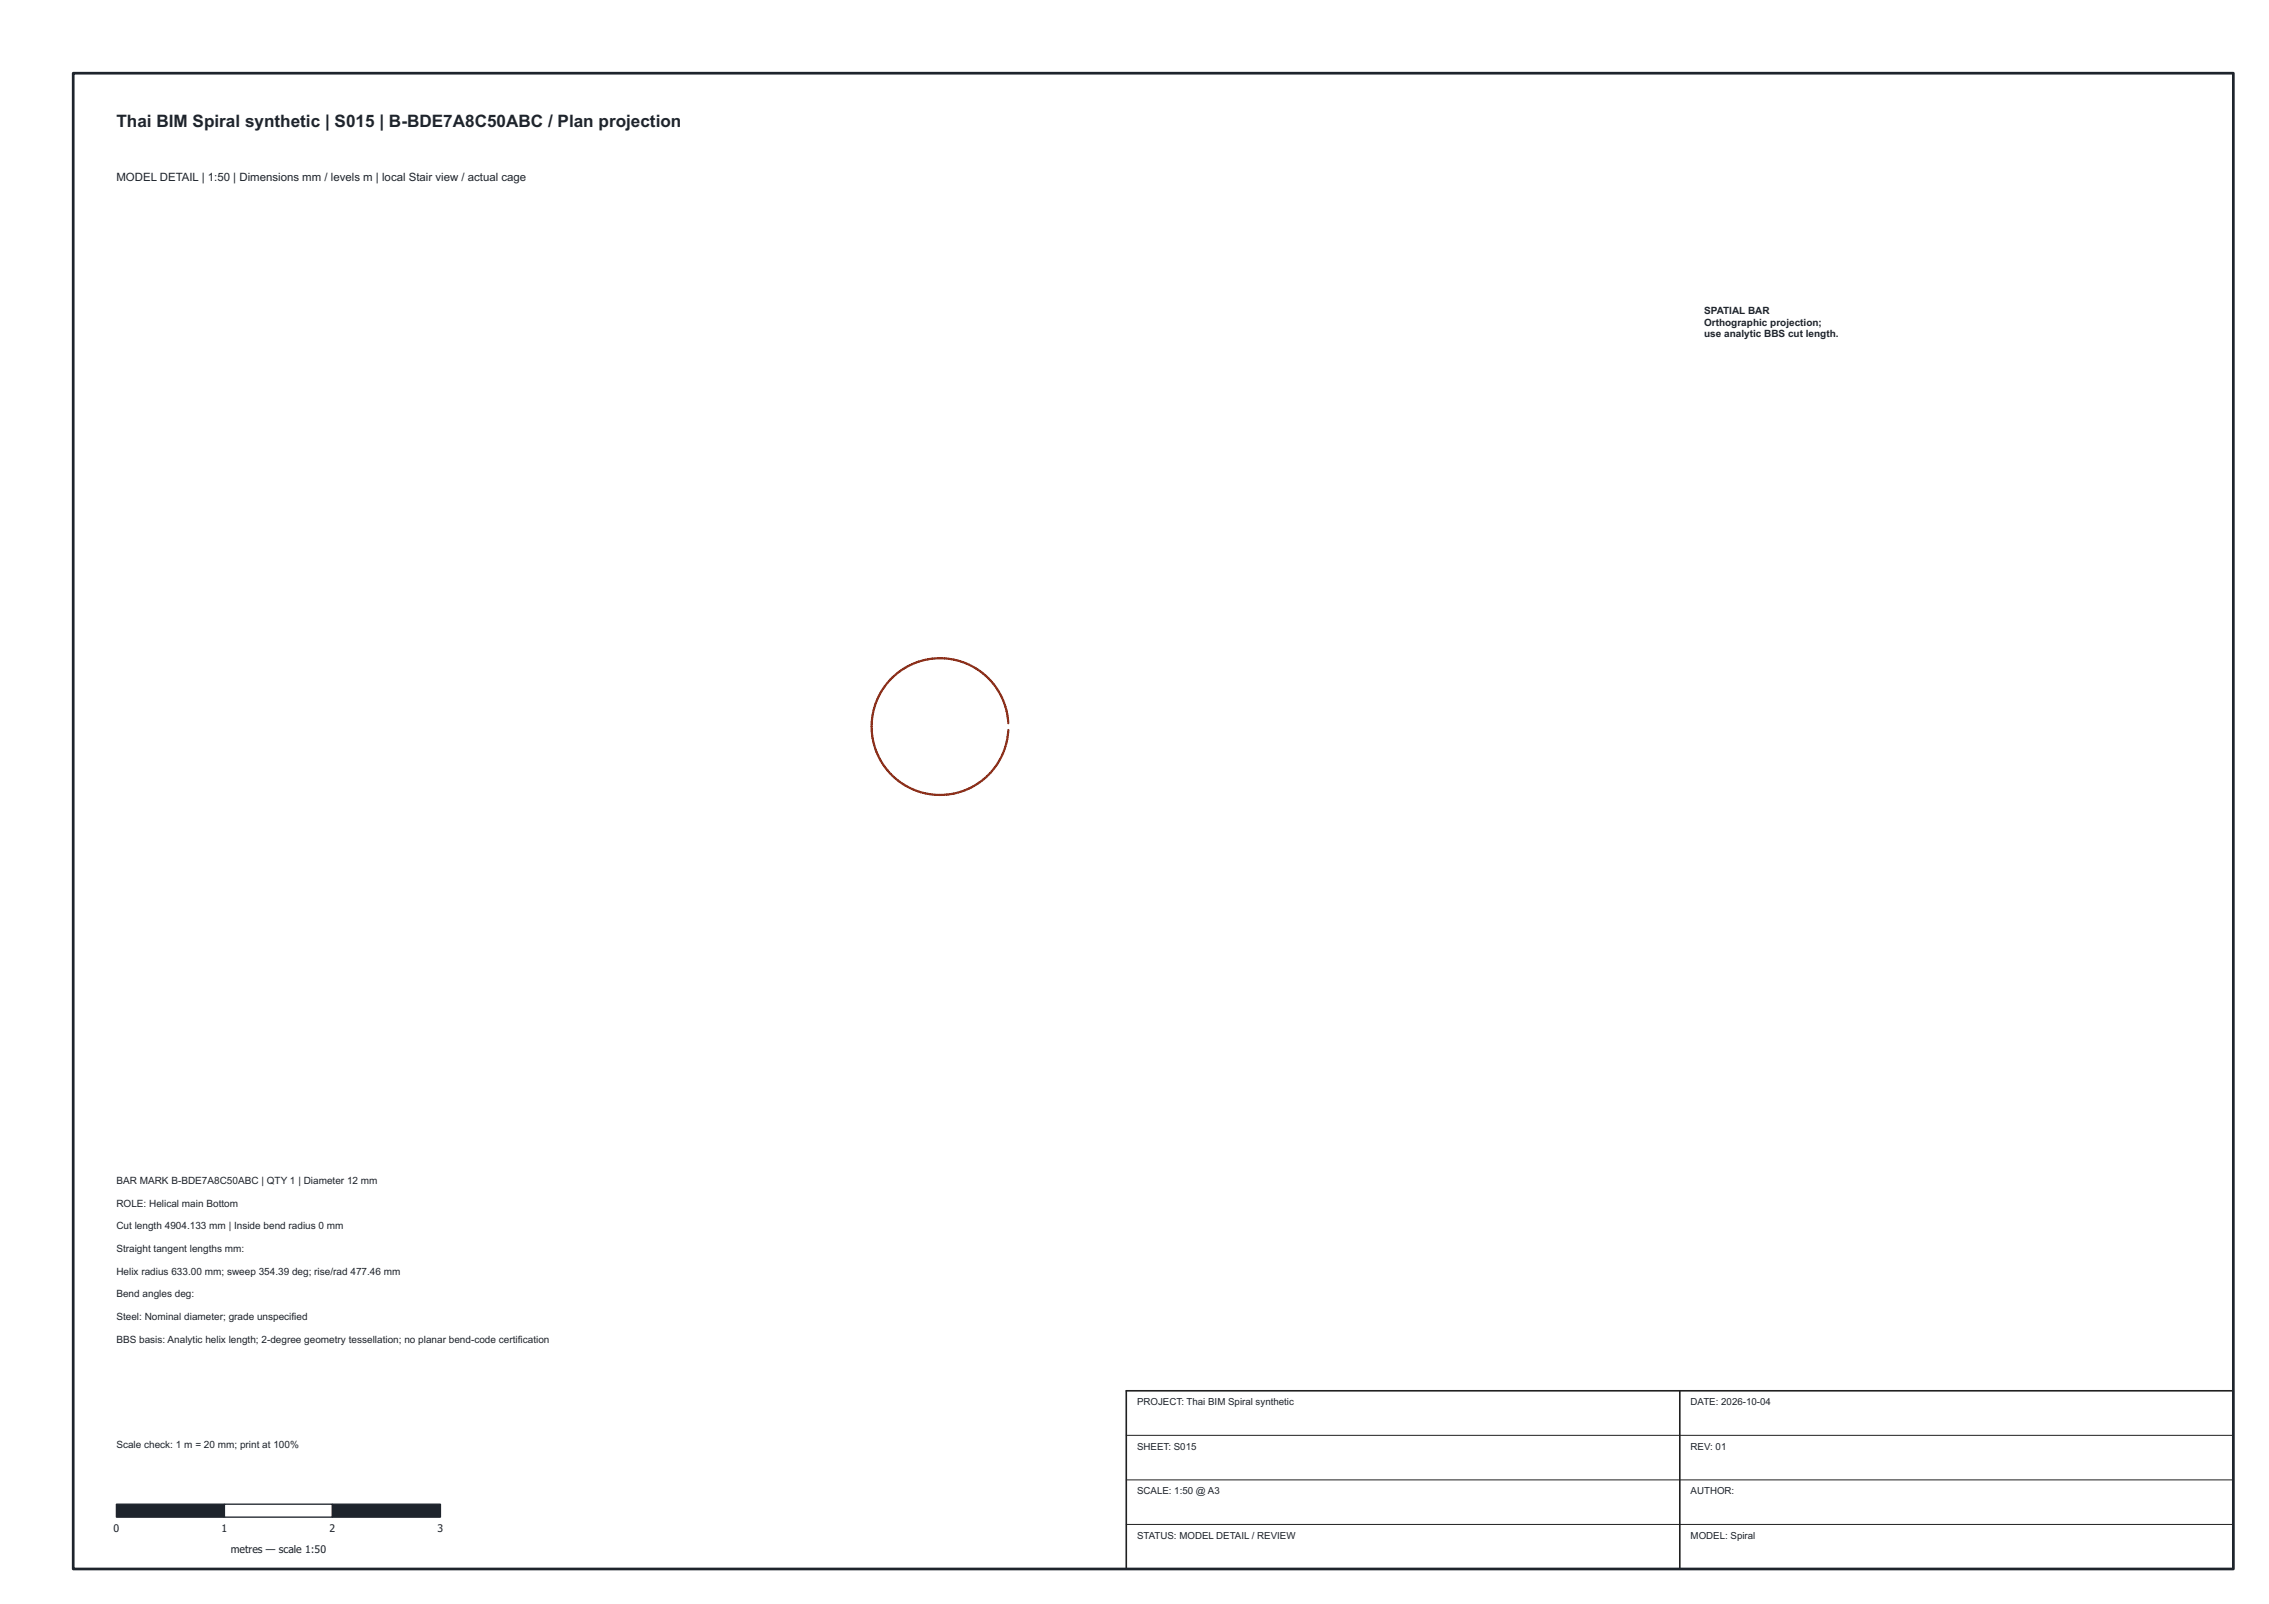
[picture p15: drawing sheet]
<svg xmlns="http://www.w3.org/2000/svg" width="420mm" height="297mm" viewBox="0 0 420 297" stroke-linecap="round" stroke-linejoin="round" font-family="sans-serif">
<defs><g id="words">
<text font-size="3.2" fill="#1e242c" x="21.6" y="23.4">Thai BIM Spiral synthetic | S015 | B-BDE7A8C50ABC / Plan projection</text>
<text font-size="2.1" fill="#1e242c" x="21.6" y="33.5">MODEL DETAIL | 1:50 | Dimensions mm / levels m | local Stair view / actual cage</text>
<g font-size="1.9" fill="#1e242c">
<text x="315.6" y="58.2">SPATIAL BAR</text>
<text x="315.6" y="60.3">Orthographic projection;</text>
<text x="315.6" y="62.4">use analytic BBS cut length.</text>
<text x="21.6" y="219.2">BAR MARK B-BDE7A8C50ABC | QTY 1 | Diameter 12 mm</text>
<text x="21.6" y="223.4">ROLE: Helical main Bottom</text>
<text x="21.6" y="227.6">Cut length 4904.133 mm | Inside bend radius 0 mm</text>
<text x="21.6" y="231.8">Straight tangent lengths mm:</text>
<text x="21.6" y="236">Helix radius 633.00 mm; sweep 354.39 deg; rise/rad 477.46 mm</text>
<text x="21.6" y="240.2">Bend angles deg:</text>
<text x="21.6" y="244.4">Steel: Nominal diameter; grade unspecified</text>
<text x="21.6" y="248.6">BBS basis: Analytic helix length; 2-degree geometry tessellation; no planar bend-code certification</text>
<text x="21.6" y="268.2">Scale check: 1 m = 20 mm; print at 100%</text>
<text x="21" y="283.7">0</text>
<text x="41" y="283.7">1</text>
<text x="42.7" y="287.5">metres — scale 1:50</text>
<text x="61" y="283.7">2</text>
<text x="81" y="283.7">3</text>
</g>
<g font-size="1.8" fill="#1e242c">
<text x="210.6" y="260.2">PROJECT: Thai BIM Spiral synthetic</text>
<text x="313.1" y="260.2">DATE: 2026-10-04</text>
<text x="210.6" y="268.4">SHEET: S015</text>
<text x="313.1" y="268.4">REV: 01</text>
<text x="210.6" y="276.7">SCALE: 1:50 @ A3</text>
<text x="313.1" y="276.7">AUTHOR:</text>
<text x="210.6" y="284.9">STATUS: MODEL DETAIL / REVIEW</text>
<text x="313.1" y="284.9">MODEL: Spiral</text>
</g>
</g></defs>
<path d="M208.6 265.8h205M208.6 274.1h205M208.6 282.3h205" fill="none" stroke="#202020" stroke-width=".19"/>
<path d="M183.7 126.3a12.7 12.7 0 0 0-20.2 1.2 12.7 12.7 0 0 0 6.6 19.1 12.7 12.7 0 0 0 16.6-11.4M183.7 126.3a12.7 12.7 0 0 1 3 7.6" fill="none" stroke="#8c301b" stroke-width=".4"/>
<path d="M208.6 257.6h205v33h-205zM311.1 257.6v33" fill="none" stroke="#202020" stroke-width=".3"/>
<path d="M21.6 278.6h20v2.4h-20z" fill="#1e242c" stroke="#1e242c" stroke-width=".25"/>
<path d="M41.6 278.6h20v2.4h-20z" fill="#fff" stroke="#1e242c" stroke-width=".25"/>
<path d="M61.6 278.6h20v2.4h-20z" fill="#1e242c" stroke="#1e242c" stroke-width=".25"/>
<path d="M13.6 13.6h400v277h-400z" fill="none" stroke="#1e242c" stroke-width=".5"/>
<use href="#words"/>
</svg>
